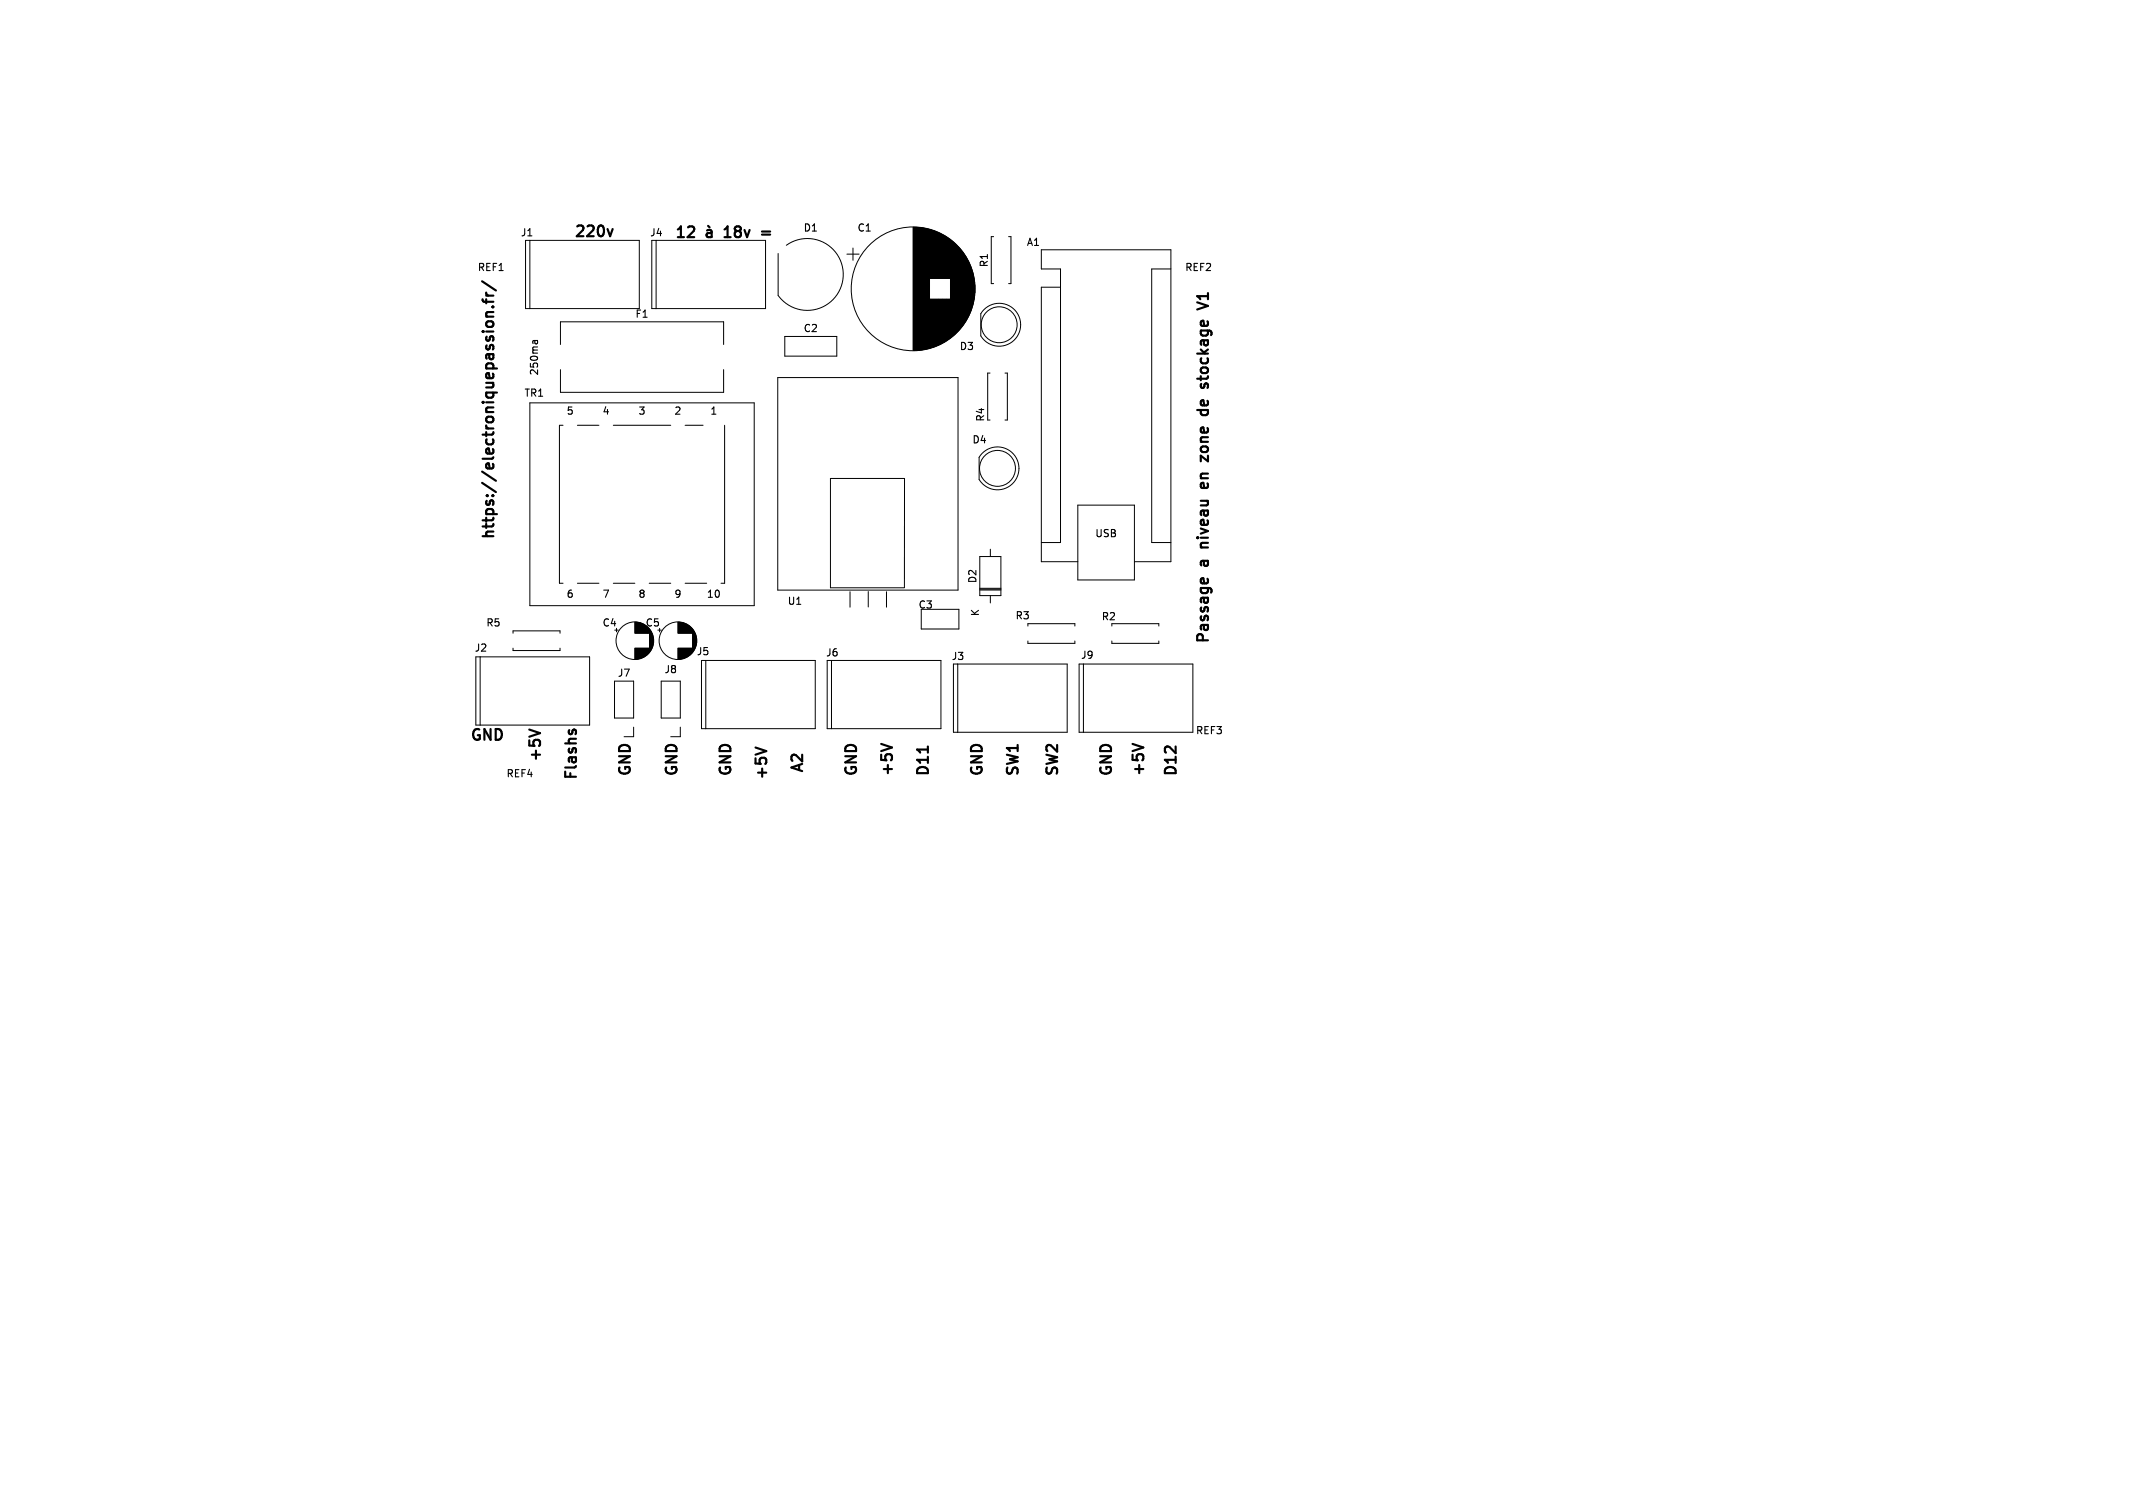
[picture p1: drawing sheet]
<svg xmlns="http://www.w3.org/2000/svg" width="297mm" height="210mm" viewBox="0 0 297 210" stroke-linecap="round" stroke-linejoin="round" font-family="sans-serif">
<defs><g id="words">
<g font-size="2.1">
<text x="79.9" y="33.1">220v</text>
<text x="93.9" y="33.2">12</text>
<text x="101.6" y="33.2">18v</text>
<text x="168.4" y="39.2" transform="rotate(-90 168.4 39.2)">V1</text>
<text x="168.4" y="50.9" transform="rotate(-90 168.4 50.9)">stockage</text>
<text x="168.4" y="55.3" transform="rotate(-90 168.4 55.3)">de</text>
<text x="168.4" y="62.3" transform="rotate(-90 168.4 62.3)">zone</text>
<text x="168.4" y="66.6" transform="rotate(-90 168.4 66.6)">en</text>
<text x="68.9" y="75.2" transform="rotate(-90 68.9 75.2)">https://electroniquepassion.fr/</text>
<text x="168.4" y="75.6" transform="rotate(-90 168.4 75.6)">niveau</text>
<text x="168.4" y="78.7" transform="rotate(-90 168.4 78.7)">a</text>
<text x="168.4" y="89.7" transform="rotate(-90 168.4 89.7)">Passage</text>
<text x="65.4" y="103.2">GND</text>
<text x="75.4" y="106.2" transform="rotate(-90 75.4 106.2)">+5V</text>
<text x="111.9" y="107.7" transform="rotate(-90 111.9 107.7)">A2</text>
<text x="80.4" y="108.7" transform="rotate(-90 80.4 108.7)">Flashs</text>
<text x="87.9" y="108.2" transform="rotate(-90 87.9 108.2)">GND</text>
<text x="94.4" y="108.2" transform="rotate(-90 94.4 108.2)">GND</text>
<text x="101.9" y="108.2" transform="rotate(-90 101.9 108.2)">GND</text>
<text x="106.9" y="108.7" transform="rotate(-90 106.9 108.7)">+5V</text>
<text x="119.4" y="108.2" transform="rotate(-90 119.4 108.2)">GND</text>
<text x="124.4" y="108.2" transform="rotate(-90 124.4 108.2)">+5V</text>
<text x="129.4" y="108.2" transform="rotate(-90 129.4 108.2)">D11</text>
<text x="136.9" y="108.2" transform="rotate(-90 136.9 108.2)">GND</text>
<text x="141.9" y="108.2" transform="rotate(-90 141.9 108.2)">SW1</text>
<text x="147.4" y="108.2" transform="rotate(-90 147.4 108.2)">SW2</text>
<text x="154.9" y="108.2" transform="rotate(-90 154.9 108.2)">GND</text>
<text x="159.4" y="108.2" transform="rotate(-90 159.4 108.2)">+5V</text>
<text x="163.9" y="108.2" transform="rotate(-90 163.9 108.2)">D12</text>
</g>
<g font-size="1.4">
<text x="72.4" y="33.1">J1</text>
<text x="90.4" y="33.1">J4</text>
<text x="111.8" y="32.5">D1</text>
<text x="119.3" y="32.5">C1</text>
<text x="142.9" y="34.5">A1</text>
<text x="66.4" y="38">REF1</text>
<text x="137.8" y="37.3" transform="rotate(-90 137.8 37.3)">R1</text>
<text x="164.9" y="38">REF2</text>
<text x="88.4" y="44.5">F1</text>
<text x="111.8" y="46.5">C2</text>
<text x="75.1" y="52.4" transform="rotate(-90 75.1 52.4)">250ma</text>
<text x="133.5" y="49">D3</text>
<text x="72.9" y="55.5">TR1</text>
<text x="78.8" y="58">5</text>
<text x="83.8" y="58">4</text>
<text x="88.8" y="58">3</text>
<text x="93.8" y="58">2</text>
<text x="98.8" y="58">1</text>
<text x="137.3" y="58.8" transform="rotate(-90 137.3 58.8)">R4</text>
<text x="135.3" y="62">D4</text>
<text x="152.4" y="75">USB</text>
<text x="78.8" y="83.5">6</text>
<text x="83.8" y="83.5">7</text>
<text x="88.8" y="83.5">8</text>
<text x="93.8" y="83.5">9</text>
<text x="98.3" y="83.5">10</text>
<text x="136.2" y="81.3" transform="rotate(-90 136.2 81.3)">D2</text>
<text x="67.6" y="87.5">R5</text>
<text x="83.8" y="87.5">C4</text>
<text x="89.8" y="87.5">C5</text>
<text x="109.6" y="84.4">U1</text>
<text x="127.8" y="85">C3</text>
<text x="136.5" y="85.9" transform="rotate(-90 136.5 85.9)">K</text>
<text x="141.3" y="86.5">R3</text>
<text x="153.3" y="86.6">R2</text>
<text x="66" y="91">J2</text>
<text x="85.9" y="94.5">J7</text>
<text x="92.4" y="94">J8</text>
<text x="96.9" y="91.5">J5</text>
<text x="114.9" y="91.6">J6</text>
<text x="132.4" y="92.1">J3</text>
<text x="150.4" y="92">J9</text>
<text x="166.4" y="102.5">REF3</text>
<text x="70.4" y="108.5">REF4</text>
</g>
</g></defs>
<g fill="none" stroke="#000" stroke-width=".3">
<path d="M67.1 39.2l2 1.3M85.3 31.9l-.3 1M98.5 32.1l.1-.1 .4 .1 .1 .9M98.6 31.5l.2 .2M99.1 32.4l-.5 .1a.29 .29 0 0 0-.2 .2 .29 .29 0 0 0 .2 .3h.5M100.9 33h.8M101 31.9l-.1 .1M106.1 32.2h1.1M106.1 32.7h1.1M67.2 41.7l.1 .3h.1h1.3M67.7 44.1h1M67.7 40.7l.1 .3 .2 .2"/>
<path d="M67.7 41.7v.5M67.7 41.2h1M68.6 42.7h.1M68.6 42.7v.1l.1-.1M68.7 43.5h-.9a.41 .41 0 0 0 0 .6M167.2 51.5a.41 .41 0 0 0 .3 .5h.4a.41 .41 0 0 0 .3-.5M167.2 56v.2l.2 .3 .7-.1 .1-.4M167.6 55.7l.1 .8M168.2 40.8v.9M167.2 76.2h1M167.3 76.2h.1M167.3 67.3l-.1 .4 .2 .3 .7-.1 .1-.2-.1-.4"/>
<path d="M167.3 62.9l.2 .1 .6-.1M167.6 67.2l.1 .8M168.2 63.5v.7l-1-.7v.7M167.3 80.6l.3-.1 .1 .7M73.7 101.6l1.5 .5M105.2 104.1l1.5 .5M122.7 103.6l1.5 .5M129.2 104v.8M157.7 103.6l1.5 .5"/>
</g>
<path d="M74.4 47.4l.1 .3M74.8 47.4l.1 .3M74.9 47.4h-.6l-.1 .2v.1" fill="none" stroke="#000" stroke-width=".15"/>
<g fill="none" stroke="#000" stroke-width=".14">
<path d="M73.2 33.5v9.5h15.8v-9.5h-15.2v9.5M90.8 33.5v9.5h15.8v-9.5h-15.2v9.5M109.5 34.2a5 5 0 0 1 7 1.1 5 5 0 0 1-1.2 7 5 5 0 0 1-7-1.2v-5.8M117.9 35.4h1.7M118.8 34.5v1.7M127.1 31.6v17.2M127.2 31.6v17.2M127.3 31.6v17.2M127.4 31.6v17.2M127.5 31.7v17.1M127.6 31.7v17.1M127.7 31.7v17.1"/>
<path d="M127.8 31.7v17.1M127.9 31.7v17.1M128 31.7v17.1M128.1 31.7v17.1M128.1 31.7v17M128.2 31.7v17M128.3 31.7v17M128.4 31.7v17M128.5 31.7v17M128.5 31.8v16.9M128.6 31.8v16.9M128.7 31.8v16.9"/>
<path d="M128.8 31.8v16.8M128.9 31.8v16.8M129 31.8v16.8M129 31.9v16.7M129.1 31.9v16.7M129.2 31.9v16.7M129.3 31.9v16.6M129.4 31.9v16.6M129.4 32v16.5M129.5 32v6.8M129.6 32v6.8M129.7 32v6.8"/>
<path d="M129.8 32.1v6.7M129.9 32.1v6.7M130 32.1v6.7M130.1 32.2v6.6M130.2 32.2v6.6M130.3 32.2v6.6M130.3 32.3v6.5M130.4 32.3v6.5M130.5 32.3v6.5M130.6 32.4v6.4M130.7 32.4v6.4M130.8 32.5v6.3"/>
<path d="M130.9 32.5v6.3M131 32.5v6.3M131 32.6v6.2M131.1 32.6v6.2M131.2 32.7v6.1M131.3 32.7v6.1M131.4 32.8v6M131.5 32.8v6M131.5 32.9v5.9M131.6 32.9v5.9M131.7 32.9v5.9M131.7 33v5.8"/>
<path d="M131.8 33v5.8M131.9 33.1v5.7M132 33.1v5.7M132 33.2v5.6M132.1 33.2v5.6M132.2 33.3v5.5M132.3 33.3v5.5M132.3 33.4v5.4M132.3 33.4v13.7M132.4 33.4v13.6M132.4 33.5v13.5M132.5 33.5v13.5"/>
<path d="M132.5 33.5v13.4M132.6 33.6v13.3M132.6 33.6v13.2M132.7 33.6v13.2M132.7 33.7v13.1M132.7 33.7v13M132.8 33.7v13M132.8 33.8v12.9M132.9 33.8v12.8M132.9 33.9v12.7M133 33.9v12.6M133 34v12.5"/>
<path d="M133.1 34v12.5M133.1 34v12.4M133.1 34.1v12.3M133.2 34.1v12.2M133.2 34.2v12.1M133.3 34.2v12.1M133.3 34.2v12M133.3 34.3v11.9M133.4 34.3v11.8M133.4 34.4v11.7M133.5 34.4v11.6M133.5 34.5v11.5"/>
<path d="M133.6 34.5v11.4M133.6 34.6v11.3M133.7 34.6v11.2M133.7 34.7v11.1M133.7 34.7v11M133.8 34.8v10.9M133.8 34.8v10.8M133.9 34.9v10.7M133.9 34.9v10.6M133.9 35v10.5M134 35v10.4M134 35.1v10.3"/>
<path d="M134.1 35.1v10.2M134.1 35.2v10.1M134.1 35.2v10M134.2 35.3v9.9M134.2 35.3v9.8M134.3 35.4v9.6M134.3 35.5v9.5M134.3 35.5v9.4M134.4 35.6v9.3M134.4 35.6v9.2M134.5 35.7v9M134.5 35.8v8.9"/>
<path d="M134.5 35.8v8.8M134.6 35.9v8.6M134.6 36v8.5M134.7 36.1v8.3M134.7 36.1v8.2M134.7 36.2v8.1M134.8 36.3v7.9M134.8 36.4v7.7M134.9 36.4v7.6M134.9 36.5v7.4M134.9 36.6v7.3M135 36.7v7.1"/>
<path d="M135 36.8v6.9M135.1 36.9v6.7M135.1 37v6.5M135.1 37.1v6.3M135.2 37.2v6.1M135.2 37.3v5.9M135.3 37.4v5.7M135.3 37.5v5.5M135.3 37.6v5.2M135.4 37.7v5M135.4 37.9v4.7M135.5 38v4.4"/>
<path d="M135.5 38.2v4.1M135.5 38.3v3.8M135.6 38.5v3.4M135.6 38.7v3M135.7 39v2.5M135.7 39.3v1.9M135.7 39.7v1.1M138.4 33h-.4v6.5h.4M140.4 33h.4v6.5h-.4M147.7 40h-2.7v38.2h5.1M163 37.5h-2.6v38.1h2.6M73.8 56.1h31.2v28.2h-31.2z"/>
<path d="M78 48v-3.2h22.8v3.2M78 51.5v3.1h22.8v-3.1M78.4 59.2h-.5v22h.5M80.4 59.2h3M85.4 59.2h8M95.4 59.2h2.5M100.9 59.2v22h-.5M108.3 52.6h25.1v29.6h-25.1zM109.3 46.9h7.2v2.7h-7.2zM129.5 41.7v6.8M129.6 41.7v6.8M129.6 41.7v6.7"/>
<path d="M129.7 41.7v6.7M129.8 41.7v6.7M129.9 41.7v6.7M129.9 41.7v6.6M130 41.7v6.6M130.1 41.7v6.6M130.2 41.7v6.6M130.2 41.7v6.5M130.3 41.7v6.5M130.4 41.7v6.5M130.5 41.7v6.4M130.6 41.7v6.4"/>
<path d="M130.7 41.7v6.4M130.7 41.7v6.3M130.8 41.7v6.3M130.9 41.7v6.3M130.9 41.7v6.2M131 41.7v6.2M131.1 41.7v6.2M131.1 41.7v6.1M131.2 41.7v6.1M131.3 41.7v6.1M131.3 41.7v6M131.4 41.7v6"/>
<path d="M131.5 41.7v5.9M131.6 41.7v5.9M131.7 41.7v5.8M131.8 41.7v5.8M131.8 41.7v5.7M131.9 41.7v5.7M131.9 41.7v5.6M132 41.7v5.6M132.1 41.7v5.6M132.1 41.7v5.5M132.2 41.7v5.5M132.3 41.7v5.4"/>
<path d="M137 43.1a2.99 2.99 0 0 1 4.4 .2 2.99 2.99 0 0 1-.5 4.3 2.99 2.99 0 0 1-4.3-.8v-3.1zM137.9 52h-.4v6.5h.4M139.9 52h.4v6.5h-.4M136.4 77.5h3v5.4h-3zM136.8 63.1a2.99 2.99 0 0 1 4.4 .2 2.99 2.99 0 0 1-.6 4.3 2.99 2.99 0 0 1-4.3-.8v-3.1zM137.9 76.5v1M145 75.6h2.7v-38.1h-2.7v-2.7h18v43.4h-5M150.1 70.3h7.9v10.5h-7.9zM66.3 91.5h15.8v9.5h-15.8zM66.9 91.5v9.5M71.4 88.2v-.3h6.6v.3M71.4 90.3v.3h6.6v-.3"/>
<path d="M80.4 81.2h3M85.4 81.2h3M85.6 94.9h2.6v5.1h-2.6zM85.6 87.8h.5M85.8 87.5v.5M88.4 86.6v1.6M88.4 90.3v1.5M88.5 86.6v1.6M88.5 90.3v1.5M88.6 86.7v1.5M88.6 90.3v1.5M88.7 86.7v1.5"/>
<path d="M88.7 90.3v1.5M88.8 86.7v1.5M88.8 90.3v1.5M88.9 86.7v1.5M88.9 90.3v1.5M89 86.7v1.5M89 90.3v1.4M89.1 86.7v1.5M89.1 90.3v1.4M89.2 86.8v1.4M89.2 90.3v1.4M89.3 86.8v1.4"/>
<path d="M89.3 90.3v1.4M89.3 90.3v1.3M89.4 86.8v1.4M89.4 90.3v1.3M89.4 86.9v1.3M89.5 86.9v1.3M89.5 90.3v1.3M89.6 86.9v1.3M89.6 90.3v1.2M89.6 87v1.2M89.7 87v1.2M89.7 90.3v1.2"/>
<path d="M89.7 90.3v1.1M89.8 87v1.2M89.8 90.3v1.1M89.8 87.1v1.1M89.9 87.1v1.1M89.9 90.3v1M90 87.2v1M90 90.3v1M90 90.3v.9M90.1 87.3v.9M90.1 90.3v.9M90.2 87.3v.9"/>
<path d="M90.2 90.3v.8M90.2 87.4v.8M90.3 87.4v.8M90.3 90.3v.7M90.3 87.5v.7M90.4 87.5v.7M90.4 90.3v.6M90.4 81.2h3M90.4 87.6v.6M90.4 87.6v3.2M90.5 87.7v3.1M90.5 87.7v3"/>
<path d="M90.6 87.8v2.9M90.6 87.8v2.8M90.6 87.9v2.6M90.7 88v2.5M90.7 88v2.4M90.8 88.1v2.2M90.8 88.2v2M90.8 88.3v1.8M90.9 88.4v1.6M90.9 88.5v1.4M91 88.7v1M91 88.9v.6"/>
<path d="M91.6 87.8h.5M91.8 87.5v.5M92.1 94.9h2.6v5.1h-2.6zM94.4 86.6v1.6M94.4 90.3v1.5M94.5 86.6v1.6M94.5 90.3v1.5M94.6 86.7v1.5M94.6 90.3v1.5M94.7 86.7v1.5M94.7 90.3v1.5M94.8 86.7v1.5"/>
<path d="M94.8 90.3v1.5M94.9 86.7v1.5M94.9 90.3v1.5M95 86.7v1.5M95 90.3v1.4M95.1 86.7v1.5M95.1 90.3v1.4M95.2 86.8v1.4M95.2 90.3v1.4M95.3 86.8v1.4M95.3 90.3v1.4M95.3 90.3v1.3"/>
<path d="M95.4 86.8v1.4M95.4 90.3v1.3M95.4 81.2h3M95.4 86.9v1.3M95.5 86.9v1.3M95.5 90.3v1.3M95.6 86.9v1.3M95.6 90.3v1.2M95.6 87v1.2M95.7 87v1.2M95.7 90.3v1.2M95.7 90.3v1.1"/>
<path d="M95.8 87v1.2M95.8 90.3v1.1M95.8 87.1v1.1M95.9 87.1v1.1M95.9 90.3v1M96 87.2v1M96 90.3v1M96 90.3v.9M96.1 87.3v.9M96.1 90.3v.9M96.2 87.3v.9M96.2 90.3v.8"/>
<path d="M96.2 87.4v.8M96.3 87.4v.8M96.3 90.3v.7M96.3 87.5v.7M96.4 87.5v.7M96.4 90.3v.6M96.4 87.6v.6M96.4 87.6v3.2M96.5 87.7v3.1M96.5 87.7v3M96.6 87.8v2.9M96.6 87.8v2.8"/>
<path d="M96.6 87.9v2.6M96.7 88v2.5M96.7 88v2.4M96.8 88.1v2.2M96.8 88.2v2M96.8 88.3v1.8M96.9 88.4v1.6M96.9 88.5v1.4M97 88.7v1M97 88.9v.6M97.7 92h15.8v9.5h-15.8zM98.3 92v9.5"/>
<path d="M115.2 92v9.5h15.8v-9.5h-15.2v9.5M118.4 82.4v2.2M120.9 82.4v2.1M123.4 82.4v2.2M125.9 81.9h-10.3v-15.3h10.3v15.3M128.3 84.9h5.2v2.7h-5.2zM132.8 92.5v9.5h15.8v-9.5h-15.2v9.5M136.4 82.2h3M136.4 82h3M136.4 81.9h3M137.9 82.9v1.1M143.1 87.2v-.3h6.6v.3"/>
<path d="M143.1 89.3v.3h6.6v-.3M150.3 92.5h15.8v9.5h-15.8zM150.9 92.5v9.5M154.8 87.2v-.3h6.6v.3M154.8 89.3v.3h6.6v-.3M88.2 101.3v1.3h-1.3M94.7 101.3v1.3h-1.3"/>
<circle cx="127.1" cy="40.2" r="8.6"/>
<circle cx="139.1" cy="45.2" r="2.5"/>
<circle cx="138.9" cy="65.2" r="2.5"/>
<circle cx="88.4" cy="89.2" r="2.62"/>
<circle cx="94.4" cy="89.2" r="2.62"/>
</g>
<use href="#words"/>
</svg>
